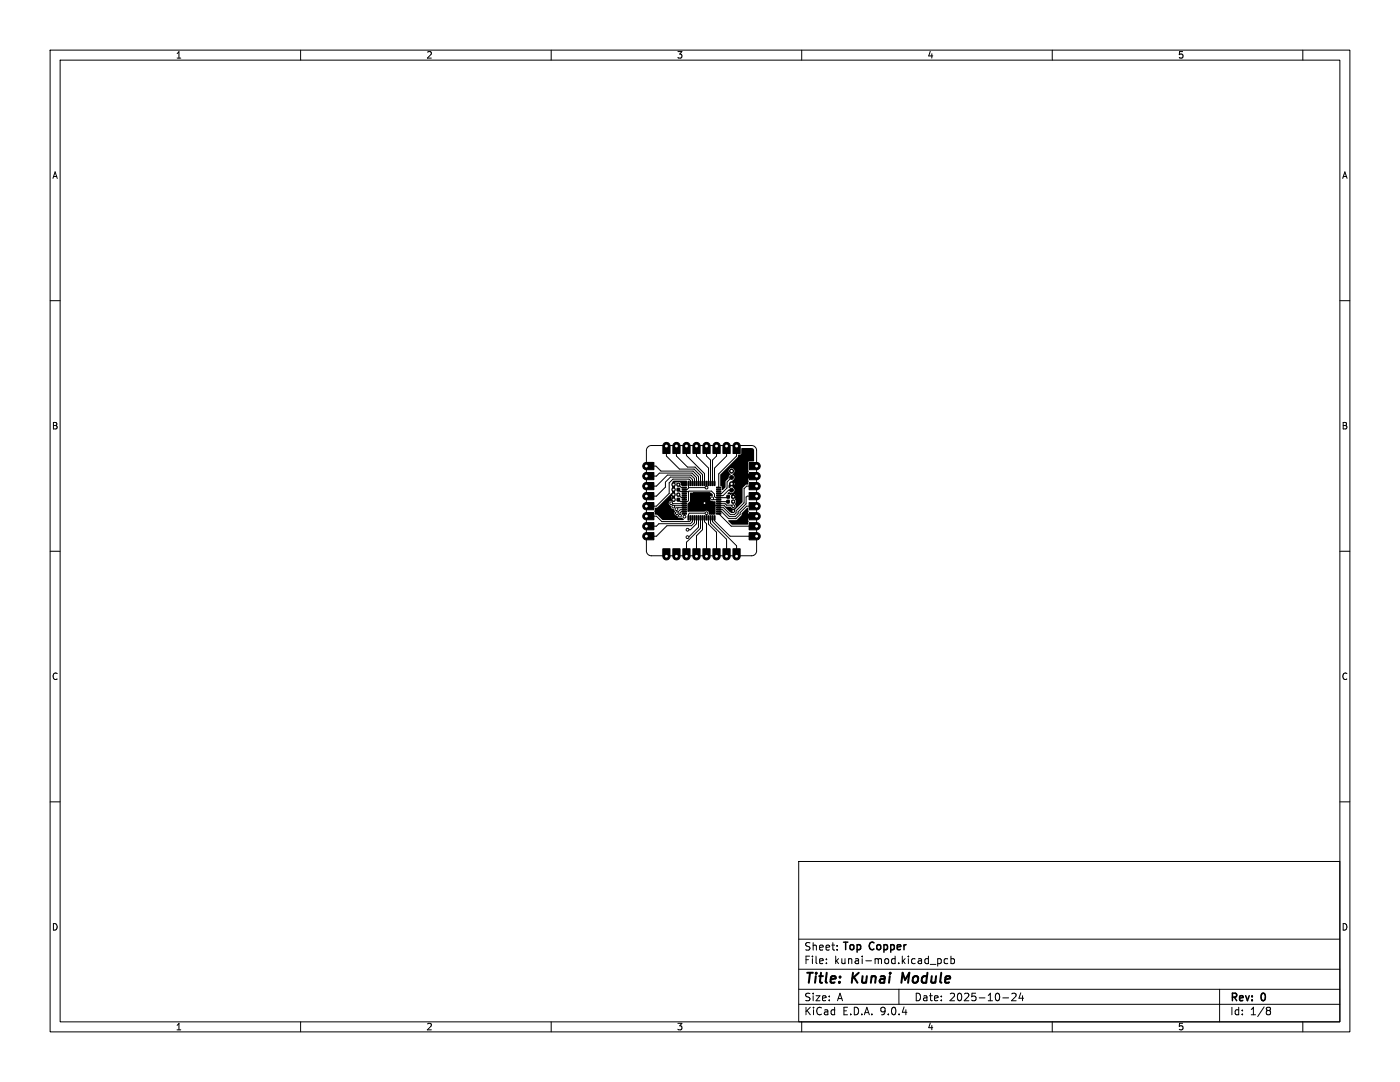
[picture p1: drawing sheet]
<svg xmlns="http://www.w3.org/2000/svg" width="279mm" height="216mm" viewBox="0 0 279 216" stroke-linecap="round" stroke-linejoin="round" font-family="sans-serif">
<defs><g id="words">
<g font-size="2.8">
<text x="160.4" y="196.8">Title:</text>
<text x="170.1" y="196.8">Kunai</text>
<text x="180.8" y="196.8">Module</text>
</g>
<g font-size="2.1">
<text x="160.4" y="189.9">Sheet:</text>
<text x="168" y="189.7">Top</text>
<text x="173.6" y="189.7">Copper</text>
<text x="160.4" y="192.6">File:</text>
<text x="166.5" y="192.6">kunai-mod.kicad_pcb</text>
<text x="160.4" y="202.8">KiCad</text>
<text x="160.4" y="200">Size:</text>
<text x="167" y="200">A</text>
<text x="168.1" y="202.8">E.D.A.</text>
<text x="175.7" y="202.8">9.0.4</text>
<text x="182.4" y="200">Date:</text>
<text x="189.4" y="200">2025-10-24</text>
<text x="245.4" y="200.2">Rev:</text>
<text x="245.4" y="202.8">Id:</text>
<text x="249.5" y="202.8">1/8</text>
<text x="251.8" y="200.2">0</text>
</g>
<g font-size="1.8">
<text x="35" y="11.9">1</text>
<text x="85" y="11.9">2</text>
<text x="135" y="11.9">3</text>
<text x="185" y="11.9">4</text>
<text x="235" y="11.9">5</text>
<text x="10.3" y="35.9">A</text>
<text x="267.7" y="35.9">A</text>
<text x="10.3" y="85.9">B</text>
<text x="267.7" y="85.9">B</text>
<text x="10.3" y="135.9">C</text>
<text x="267.7" y="135.9">C</text>
<text x="10.3" y="185.9">D</text>
<text x="267.7" y="185.9">D</text>
<text x="35" y="205.8">1</text>
<text x="85" y="205.8">2</text>
<text x="135" y="205.8">3</text>
<text x="185" y="205.8">4</text>
<text x="235" y="205.8">5</text>
</g>
</g></defs>
<g fill="none" stroke="#000" stroke-width=".2">
<path d="M10 10h259.4v195.9h-259.4zM12 12h255.4v191.9h-255.4zM60 10v2M110 10v2M160 10v2M210 10v2M260 10v2M10 60h2M267.4 60h2M129 95h2l.6-.6h6.5l.9 .9v1.2M129 93h1.9l1 1h6.4l1.1 1.1v1.4M129.3 89.2l.7-.3h20a1 1 0 0 1 1 1v20a1 1 0 0 1-1 1h-20a1 1 0 0 1-1-1v-20z"/>
<path d="M133 89v2l2.6 2.6h2.9l1.3 1.3v1.6M135 89v2l2.2 2.2h1.5l1.5 1.5v1.8M135.4 98.7l.6 .6h.6v.4M135.4 97.7l.4 .4h1.6M135.4 96.7l.6 .6h.6M137 89v1.9l3.6 3.6v2M137.4 96.5v.9l-.3 .3h-.5M137.4 98.1v1.8l-.2 .2h-1.4l-.4-.4M137.4 98.1l4.6-.1 .6 .6v.5l.2 .2h2.3l.2-.2M137.4 97.3h3.6M137.8 96.5v-.6l-.3-.3h-3.2l-.8 .8v2.1l-2.5 2.5h-2M138.2 96.5v-.8l-.5-.5h-3.9l-1 1v1l-1.8 1.8h-2"/>
<path d="M138.6 96.5v-1l-.7-.7h-4.7l-2.2 2.2h-2M139 89v2l2.4 2.4v3.1M140 99.9l1 1h3.5l1.1 1.1h.7M140.9 97.3h.1M141 89v2l.8 .8v4.7M141 96.5v.8M142.1 99.4v.1M142.1 99.5l.2 .2h1.1M143 89v2l-.8 .8v4.7M145 89v2l-2.4 2.4v3.1M146 97.8h-.6l-1.1 1.1h-.9M146 95.3l-.9 .9v1.2l-1.1 1.1h-.6"/>
<path d="M147 89v2l-3.6 3.6v2.7M151 99h-1.9l-.2 .2v1.3l-1.6 1.6v.4l-.6 .6h-1.1l-1.4-1.4h-.8M151 97h-2l-.5 .5v2.8l-1.6 1.6v.4l-.3 .4h-.8l-1.4-1.4h-1M10 110h2M129 103h2l1.1 1.1h5.5l.2-.2v-.6M133.9 100.4l2.7 .1M136.6 102.1h-.6l-.3 .3v.5M136.6 101.7h-.8l-.7 .7M136.6 101.3h-1.3l-.3 .3M136.6 100.9h-2l-.2 .2M136.6 102.5v.6M137.4 103.3v-.7l.2-.2h3.4v.9"/>
<path d="M138.2 103.3v.8l-.4 .4h-6.3l-.5 .5h-2M138.6 103.3v1l-.6 .6h-4.9l-2.1 2.1h-2M139 103.3v1.2l-1.2 1.2h-.6M139.4 103.3v1.9l-2 2h-.2M139.8 103.3v2.1l-2.8 2.8v2.8M140.2 103.3v2.4l-1.2 1.2v4.1M140.6 103.3v.8l.4 .4v6.5M141.4 103.3v1.3l1.6 1.6v4.8M141.8 103.3v1.1l3.2 3.2v3.4M142.2 103.3v.8l4.8 4.8v2.1M142.6 103.3v.6l3.1 3.1h5.3M143.4 100.5h1.3l.3 .3h.9l.3 .2h.1"/>
<path d="M143.4 100.1h1.9M143.4 102.5l2.5 2.5h5.1M151 101h-2l-1.3 1.3v.4l-.8 .8h-1.5l-1.4-1.4h-.6M267.4 110h2M10 160h2M159.4 171.9h108v32h-108zM267.4 160h2M159.4 197.4h108M159.4 193.4h108M159.4 187.4h108M164.9 192.1v.2M164.9 191.4v.1"/>
<path d="M167.1 189.4v.2M167.1 188.7v.1M179.4 197.4v3M187.1 191.3v1.5M187.1 191.4l.5-.1 .3 .3-.2 .6h-.6M189.1 191.4l-.4-.1-.3 .3 .2 .6h.5M189.8 191.4l.4-.1 .3 .3-.1 .6h-.6M189.8 190.8v1.5M200.1 199.1h1.2M201.9 198.3l.6-.1 .3 .4-.9 1.1h.9M203.7 198.1l-.3 1.1h.9M204.1 198.7v1"/>
<path d="M243.4 197.4v6.5M60 203.9v2M110 203.9v2M159.4 200.4h108M160 203.9v2M210 203.9v2M253 201h.3l.3 .3-.3 .3M253 201.6h.3M253.3 201.6l.2 .2 .1 .4-.3 .3h-.3M260 203.9v2"/>
</g>
<path d="M180.1 194.1l-.2 2" fill="none" stroke="#000" stroke-width=".4"/>
<g fill="#000" stroke="#000" stroke-width=".2">
<path d="M128.4 98.5l.5-.2h1.6v1.4h-1.4a.72 .72 0 0 1-.7-.3 .72 .72 0 0 1 0-.9zM128.5 96.4l.4-.1h1.6v1.4h-1.4a.72 .72 0 0 1-.8-.4 .72 .72 0 0 1 .2-.9zM128.4 94.5l.5-.2h1.6v1.4h-1.4a.72 .72 0 0 1-.7-.3 .72 .72 0 0 1 0-.9zM128.4 92.5l.5-.2h1.6v1.4h-1.4a.72 .72 0 0 1-.7-.3 .72 .72 0 0 1 0-.9zM132.4 88.5a.72 .72 0 0 1 .8-.2 .72 .72 0 0 1 .5 .7v1.5h-1.4v-1.6zM134.2 97.4h.5v.6h-.5zM134.2 96.4h.5v.6h-.5zM134.2 98.4h.5v.6h-.5zM134.2 99.4h.5v.6h-.5zM134.4 88.5a.72 .72 0 0 1 .8-.2 .72 .72 0 0 1 .5 .7v1.5h-1.4v-1.6zM135.1 97.4h.5v.6h-.5zM135.1 96.4h.5v.6h-.5z"/>
<path d="M135.1 98.4h.5v.6h-.5zM135.1 99.4h.5v.6h-.5zM136.1 99.6h.9v.1l-.8 .1zM136.1 99.2h.9v.1l-.8 .1zM136.1 98.8h.9v.1l-.8 .1zM136.1 98.4h.9v.1l-.8 .1zM136.1 98h.9v.1l-.8 .1zM136.1 97.6h.9v.2h-.8zM136.1 97.2h.9v.2h-.8zM136.5 88.4a.73 .73 0 0 1 .8-.1 .73 .73 0 0 1 .4 .7v1.5h-1.4v-1.6zM137.3 96l.2 .1-.1 .8h-.1zM137.7 96l.2 .1-.1 .8h-.1z"/>
<path d="M138.1 96l.2 .1-.1 .8h-.1zM138.5 96l.2 .1-.1 .8h-.1zM138.9 96l.2 .1-.1 .8h-.1zM138.4 88.5a.73 .73 0 0 1 .8-.2 .73 .73 0 0 1 .5 .7v1.5h-1.4v-1.6zM139.3 96l.2 .1-.1 .8h-.1zM139.7 96l.2 .1-.1 .8h-.1zM140.1 96l.2 .1-.1 .8h-.1zM140.5 96l.2 .1-.1 .8h-.1zM140.9 96l.2 .1-.1 .8h-.1zM140.4 88.5a.72 .72 0 0 1 .8-.2 .72 .72 0 0 1 .5 .7v1.5h-1.4v-1.6zM141.3 96l.2 .1-.1 .8h-.1zM141.7 96l.2 .1-.1 .8h-.1z"/>
<path d="M142.1 96l.2 .1-.1 .8h-.1zM142.5 96l.2 .1-.1 .8h-.1zM143 97.2h.8l.1 .2h-.9zM143 97.6h.8l.1 .2h-.9zM143 98h.8l.1 .1-.9 .1zM143 98.4h.8l.1 .1-.9 .1zM143 98.8h.8l.1 .1-.9 .1zM143 99.2h.8l.1 .1-.9 .1zM143 99.6h.8l.1 .1-.9 .1zM142.4 88.5a.72 .72 0 0 1 .8-.2 .72 .72 0 0 1 .5 .7v1.5h-1.4v-1.6zM145.1 98.9h.5v.5h-.5zM144.5 88.4a.72 .72 0 0 1 .8-.1 .72 .72 0 0 1 .4 .7v1.5h-1.4v-1.6z"/>
<path d="M146 98.9h.5v.5h-.5zM146.4 88.5a.73 .73 0 0 1 .8-.2 .73 .73 0 0 1 .5 .7v1.5h-1.4v-1.6zM149.5 92.3h1.4a.72 .72 0 0 1 .8 .6 .72 .72 0 0 1-.7 .8h-1.5zM149.5 94.3h1.4a.72 .72 0 0 1 .8 .6 .72 .72 0 0 1-.7 .8h-1.5zM149.5 96.3h1.4a.72 .72 0 0 1 .8 .6 .72 .72 0 0 1-.7 .8h-1.5zM149.5 98.3h1.4a.72 .72 0 0 1 .8 .6 .72 .72 0 0 1-.7 .8h-1.5zM128.4 106.5l.5-.2h1.6v1.4h-1.4a.72 .72 0 0 1-.7-.3 .72 .72 0 0 1 0-.9zM128.4 104.5l.5-.2h1.6v1.4h-1.4a.72 .72 0 0 1-.7-.3 .72 .72 0 0 1 0-.9zM128.4 102.5l.5-.2h1.6v1.4h-1.4a.72 .72 0 0 1-.7-.3 .72 .72 0 0 1 0-.9zM128.4 100.5l.5-.2h1.6v1.4h-1.4a.72 .72 0 0 1-.7-.3 .72 .72 0 0 1 0-.9zM132.3 109.5h1.4v1.4a.72 .72 0 0 1-.6 .8 .72 .72 0 0 1-.8-.7zM134.3 109.5h1.4v1.4a.72 .72 0 0 1-.6 .8 .72 .72 0 0 1-.8-.7z"/>
<path d="M136.1 102.4h.9v.2h-.8zM136.1 102h.9v.2h-.8zM136.1 101.6h.9v.2h-.8zM136.1 101.2h.9v.2h-.8zM136.1 100.8h.9v.2h-.8zM136.1 100.4h.9v.1l-.8 .1zM136.1 100h.9v.1l-.8 .1zM136.3 109.5h1.4v1.4a.72 .72 0 0 1-.6 .8 .72 .72 0 0 1-.8-.7zM137.3 102.9l.2 .1-.1 .8-.1-.1zM137.7 102.9l.2 .1-.1 .8-.1-.1zM138.1 102.9l.2 .1-.1 .8-.1-.1zM138.5 102.9l.2 .1-.1 .8-.1-.1z"/>
<path d="M138.3 109.5h1.4v1.4a.72 .72 0 0 1-.6 .8 .72 .72 0 0 1-.8-.7zM138.9 102.9l.2 .1-.1 .8-.1-.1zM139.3 102.9l.2 .1-.1 .8-.1-.1zM139.7 102.9l.2 .1-.1 .8-.1-.1zM140.1 102.9l.2 .1-.1 .8-.1-.1zM140.5 102.9l.2 .1-.1 .8-.1-.1zM140.3 109.5h1.4v1.4a.72 .72 0 0 1-.6 .8 .72 .72 0 0 1-.8-.7zM140.9 102.9l.2 .1-.1 .8-.1-.1zM141.3 102.9l.2 .1-.1 .8-.1-.1zM138.4 98.3h3.2v3.2h-3.2zM141.7 102.9l.2 .1-.1 .8-.1-.1zM142.1 102.9l.2 .1-.1 .8-.1-.1z"/>
<path d="M142.5 102.9l.2 .1-.1 .8-.1-.1zM142.3 109.5h1.4v1.4a.72 .72 0 0 1-.6 .8 .72 .72 0 0 1-.8-.7zM143 100h.8l.1 .1-.9 .1zM143 100.4h.8l.1 .1-.9 .1zM143 100.8h.8l.1 .2h-.9zM143 101.2h.8l.1 .2h-.9zM143 101.6h.8l.1 .2h-.9zM143 102h.8l.1 .2h-.9zM143 102.4h.8l.1 .2h-.9zM144.3 109.5h1.4v1.4a.72 .72 0 0 1-.6 .8 .72 .72 0 0 1-.8-.7zM145.1 99.8h.4v.6h-.4zM146.1 99.8h.4v.6h-.4z"/>
<path d="M146.3 109.5h1.4v1.4a.72 .72 0 0 1-.6 .8 .72 .72 0 0 1-.8-.7zM149.5 100.3h1.4a.72 .72 0 0 1 .8 .6 .72 .72 0 0 1-.7 .8h-1.5zM149.5 102.3h1.4a.72 .72 0 0 1 .8 .6 .72 .72 0 0 1-.7 .8h-1.5zM149.5 104.3h1.4a.72 .72 0 0 1 .8 .6 .72 .72 0 0 1-.7 .8h-1.5zM149.5 106.3h1.4a.72 .72 0 0 1 .8 .6 .72 .72 0 0 1-.7 .8h-1.5z"/>
<circle cx="134.4" cy="98.7" r=".3"/>
<circle cx="134.4" cy="97.7" r=".3"/>
<circle cx="134.4" cy="96.7" r=".3"/>
<circle cx="134.4" cy="99.7" r=".3"/>
<circle cx="135.4" cy="98.7" r=".28"/>
<circle cx="135.4" cy="96.7" r=".28"/>
<circle cx="141" cy="97.3" r=".28"/>
<circle cx="142.1" cy="99.4" r=".3"/>
<circle cx="146" cy="94" r=".37"/>
<circle cx="146" cy="95.3" r=".37"/>
<circle cx="146" cy="97.8" r=".37"/>
<circle cx="146" cy="96.5" r=".37"/>
<circle cx="146.3" cy="99.1" r=".28"/>
<circle cx="133.9" cy="100.4" r=".28"/>
<circle cx="134.4" cy="101.1" r=".27"/>
<circle cx="135" cy="101.6" r=".27"/>
<circle cx="135.1" cy="102.4" r=".27"/>
<circle cx="135.7" cy="102.9" r=".28"/>
<circle cx="136.6" cy="103.1" r=".27"/>
<circle cx="137.2" cy="107.2" r=".27"/>
<circle cx="137.2" cy="105.7" r=".27"/>
<circle cx="140.6" cy="100.4" r=".28"/>
<circle cx="141" cy="102.4" r=".28"/>
<circle cx="146.3" cy="102" r=".27"/>
<circle cx="146.3" cy="101" r=".28"/>
<circle cx="146.3" cy="100.1" r=".28"/>
</g>
<path d="M134.4 96.7v3" fill="none" stroke="#000" stroke-width=".5"/>
<path d="M148.7 95h2.3M148.6 103h2.4" fill="none" stroke="#000" stroke-width="1"/>
<path d="M134.2 96.1l.3-.2h2.5l.1 .1v.9l-.1 .1h-.9l-.5-.8-.7 .1-.2-.1v3.4l-.4 .4a.53 .53 0 0 0-.8 .2 .53 .53 0 0 0 .4 .7v.1a.63 .63 0 0 0 .6 .7l.2 .2a.66 .66 0 0 0 .5 1.1 .88 .88 0 0 0 1 .3l.3 .3-.1 .2h-4.1l-1.1-1-.4-.1-.1-.5a.29 .29 0 0 1 0-.5v-.3l.5-.2 1.8-1.7h1.2v-.6h-.3l.2 .3-.2 .3h-.9l.9-1h.3zM137.7 98.4l4.1-.1 .5 .4-.1 .2a.54 .54 0 0 0-.6 .7 .54 .54 0 0 0 .7 .4l.5 .1v1.9a.43 .43 0 0 1 0 .5 .43 .43 0 0 1-.5 .2h-.8a.54 .54 0 0 0-.2-.7 .54 .54 0 0 0-.7 .1l-3.4 .1v-1.5v-.3l.5-.5zM148 89.5l1.9-.1a.51 .51 0 0 1 .6 .5v2.1l-1 .1-.2 .2v1.4l.2 .3-.2 .3v.4l1.1 .1 .1 .3-.1 .2h-1.1v.5a.29 .29 0 0 1 0 .5v.3l-.5 .2-.6 .6v2.8l-1.5 1.5-.1 .5-.2 .2h-.5l-1.1-1.2 .1-.1h.9a.54 .54 0 0 0 .8 .3 .54 .54 0 0 0 .1-.9l.1-.4-.1-.5 .1-.2h-.5l-.3-.5h.8l-.1-.1-.2-.2v.3h-.5v-.3l-.2 .2-.6-.2v-.2l.3-.2a.63 .63 0 0 0 1-.1 .63 .63 0 0 0-.3-.9l-.2-.3-.2 .4-.3 .1-.1-.1v-.5l.2-.3h.8l.1 .2v-.4l-.1 .2h-.8l.6-.6a.68 .68 0 0 0 .4-.7 .68 .68 0 0 0-.4-.6 .6 .6 0 0 0 .4-.9 .6 .6 0 0 0-1-.1 .6 .6 0 0 0 .2 1l-.3 .4-.1 .4-.6 .7v1.2l-.6 .5-.1-.6-.4-.3 .1-2.2 3.4-3.5 .1-.4 .6-.1zM145.4 103.8l1.7-.1 .8-.8 .1-.5 1.1-1.1 .3 .7-.1 .8h1.1l.1 .1-.1 .3h-1.1v.6a.29 .29 0 0 1 0 .5l-.1 .4h-3.1l-.7-.7z" fill="#000"/>
<g fill="#fff" stroke="#fff" stroke-width=".2">
<circle cx="142.1" cy="99.4" r=".1"/>
<circle cx="134.4" cy="96.7" r=".1"/>
<circle cx="134.4" cy="101.1" r=".07"/>
<circle cx="135.4" cy="96.7" r=".08"/>
<circle cx="146.3" cy="101" r=".07"/>
<circle cx="136.6" cy="103.1" r=".08"/>
<circle cx="146.3" cy="99.1" r=".07"/>
<circle cx="134.4" cy="97.7" r=".1"/>
<circle cx="135.7" cy="102.9" r=".07"/>
<circle cx="134.4" cy="99.7" r=".1"/>
<circle cx="134.4" cy="98.7" r=".1"/>
<circle cx="140.6" cy="100.4" r=".07"/>
<circle cx="146" cy="96.5" r=".12"/>
<circle cx="133.9" cy="100.4" r=".07"/>
<circle cx="146" cy="94" r=".12"/>
<circle cx="141" cy="97.3" r=".07"/>
<circle cx="141" cy="102.4" r=".08"/>
<circle cx="146.3" cy="102" r=".08"/>
<circle cx="137.2" cy="105.7" r=".08"/>
<circle cx="137.2" cy="107.2" r=".08"/>
<circle cx="135.4" cy="98.7" r=".08"/>
<circle cx="135" cy="101.6" r=".08"/>
<circle cx="135.1" cy="102.4" r=".07"/>
<circle cx="146.3" cy="100.1" r=".08"/>
<circle cx="133" cy="89" r=".17"/>
<circle cx="135" cy="89" r=".17"/>
<circle cx="137" cy="89" r=".17"/>
<circle cx="139" cy="89" r=".17"/>
<circle cx="141" cy="89" r=".17"/>
<circle cx="143" cy="89" r=".17"/>
<circle cx="145" cy="89" r=".17"/>
<circle cx="147" cy="89" r=".17"/>
<circle cx="151" cy="93" r=".17"/>
<circle cx="151" cy="95" r=".17"/>
<circle cx="151" cy="97" r=".17"/>
<circle cx="151" cy="99" r=".17"/>
<circle cx="151" cy="101" r=".17"/>
<circle cx="151" cy="103" r=".17"/>
<circle cx="151" cy="105" r=".17"/>
<circle cx="151" cy="107" r=".17"/>
<circle cx="147" cy="111" r=".17"/>
<circle cx="145" cy="111" r=".17"/>
<circle cx="143" cy="111" r=".17"/>
<circle cx="141" cy="111" r=".17"/>
<circle cx="139" cy="111" r=".17"/>
<circle cx="137" cy="111" r=".17"/>
<circle cx="135" cy="111" r=".17"/>
<circle cx="133" cy="111" r=".17"/>
<circle cx="129" cy="107" r=".17"/>
<circle cx="129" cy="105" r=".17"/>
<circle cx="129" cy="103" r=".17"/>
<circle cx="129" cy="101" r=".17"/>
<circle cx="129" cy="99" r=".17"/>
<circle cx="129" cy="97" r=".17"/>
<circle cx="129" cy="95" r=".17"/>
<circle cx="129" cy="93" r=".17"/>
</g>
<use href="#words"/>
</svg>
